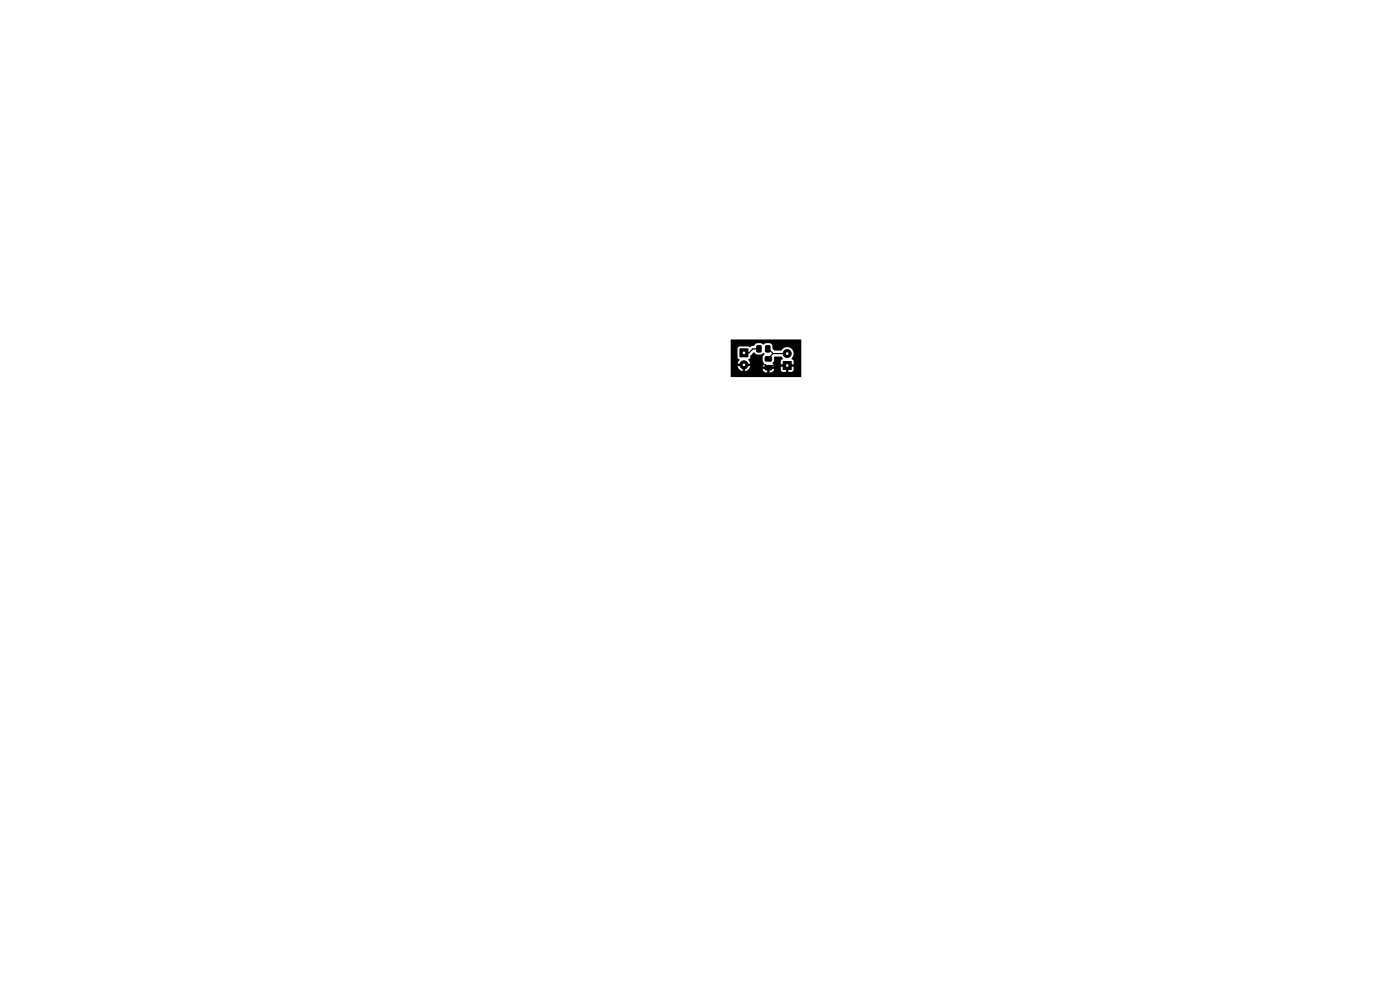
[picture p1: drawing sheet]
<svg xmlns="http://www.w3.org/2000/svg" width="297mm" height="210mm" viewBox="0 0 297 210" stroke-linecap="round" stroke-linejoin="round" font-family="sans-serif">
<g fill="#000" stroke="#000" stroke-width=".21">
<path d="M157 74h1.7v1.7h-1.7zM160.6 73.4l.6-.1 .3 .2v1l-.2 .2h-.5l-.3-.2zM162.5 73.4l.6-.1 .2 .2 .1 1-.2 .2h-.6l-.2-.2zM162.4 75.7h1.1l.2 .2v.6l-.2 .1h-1l-.2-.2zM162.4 77.6l1.1-.1 .2 .3v.5l-.2 .2h-1l-.2-.3zM166.2 76.7h1.7v1.7h-1.7z"/>
<circle cx="157.8" cy="77.4" r=".85"/>
<circle cx="167" cy="75" r=".85"/>
</g>
<path d="M157.8 77.4h4.6l.6 .6 .5-.5h3.5M161 74h-1.3l-.8 .8h-1.1M163 74l1 1M164 75h3M164 75l-1 1" fill="none" stroke="#000" stroke-width=".25"/>
<path d="M155 72.1l14.9-.1 .1 .1-.1 7.9h-14.8l-.1-2.4 1.5 .1a1.3 1.3 0 0 0 1.1 1h.6l.6-.4h3l.1 .4 .3 .2 1.3 .1 .4-.2 .3-.4h1.4l.2 .4 .3 .1h1.9l.4-.4v-.7h-1.1v1.1h-.6v-1.1h-1l-.1 .6h-1.4v-.1h-.9v.7h-.6v-.7h-3.9l.4-.7h-1.1v1.1h-.5v-1.1h-2.6v-1.9h1.5l.4 .6-.4 .8h2.7l-.5-.8a.94 .94 0 0 0 .6-.9l.6-.7 .8 .5h.7l.6-.3 .2 .2-.4 .6v.7l.3 .7-.3 .6h2.4l-.3-.6 .3-.6 .1-.9 1.5 .1 .3 .4-.4 .5v.7h2.7l-.1-.8-.4-.4a1.42 1.42 0 0 0-.1-2.2 1.42 1.42 0 0 0-2.1 .5h-1.4l-.4-.4-.2-.9-.4-.3h-.8l-.6 .3-.5-.3h-.8l-.6 .6h-.5l-.4 .2-.4-.1h-2l-.2 .4v1.8h-1.5z" fill="#000"/>
<g fill="#fff" stroke="#fff" stroke-width=".21">
<circle cx="167" cy="77.5" r=".17"/>
<circle cx="167" cy="75" r=".17"/>
<circle cx="157.8" cy="74.8" r=".17"/>
<circle cx="157.8" cy="77.4" r=".17"/>
</g>
</svg>
